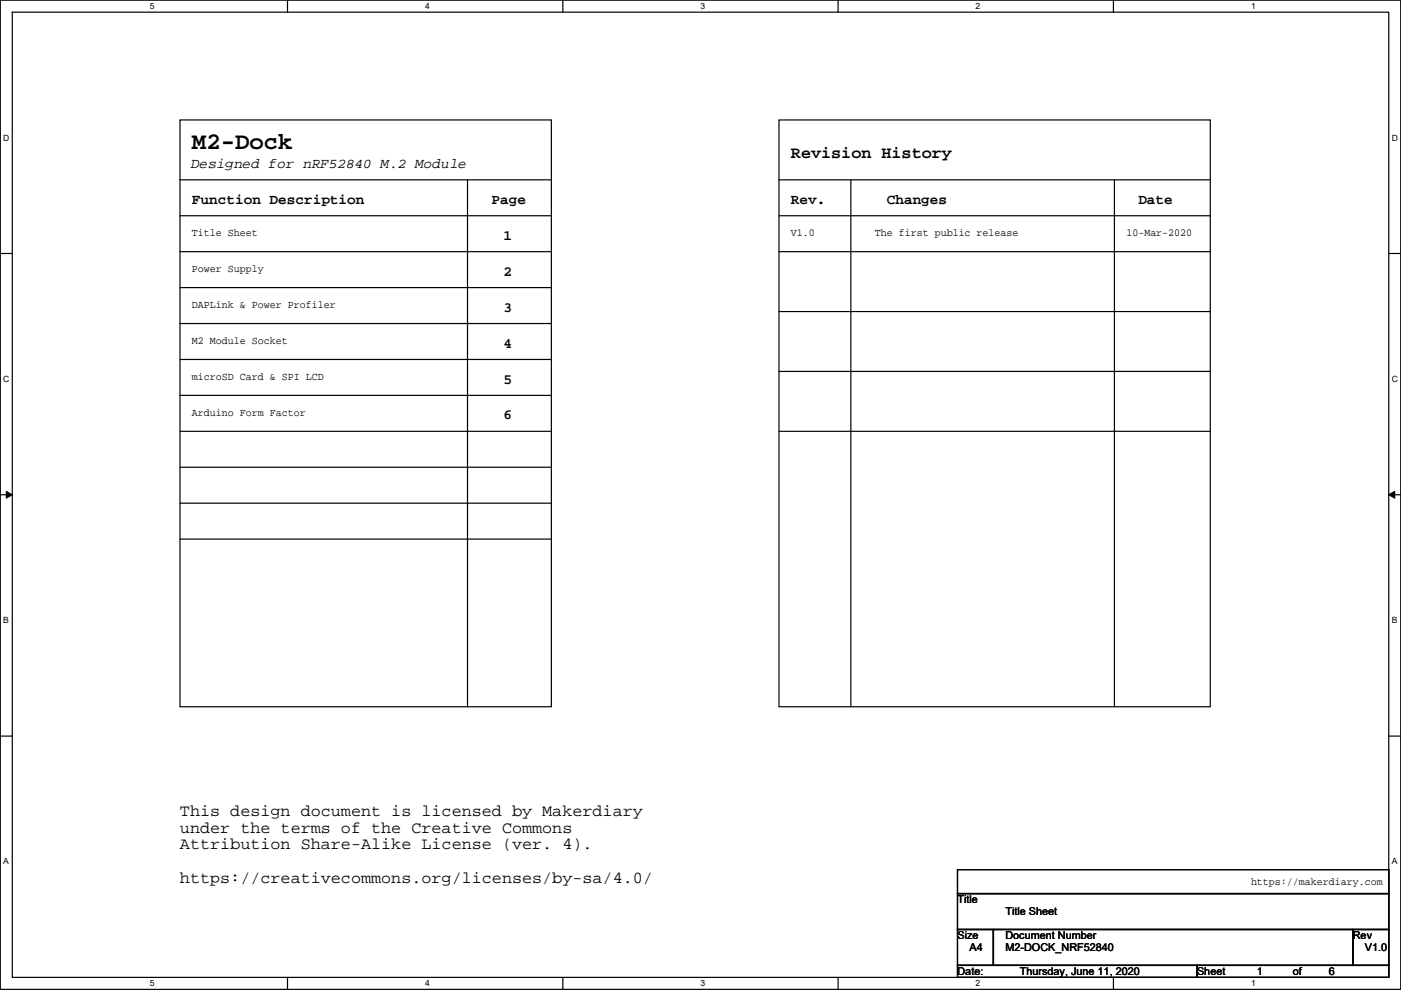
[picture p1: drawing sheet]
<svg xmlns="http://www.w3.org/2000/svg" width="297mm" height="210mm" viewBox="0 0 297 210" stroke-linecap="round" stroke-linejoin="round" font-family="sans-serif">
<defs><g id="words">
<text font-size="5.1" x="40.7" y="31.5">M2-Dock</text>
<g font-size="3.6">
<text x="167.7" y="33.5">Revision History</text>
<text x="38.2" y="173.1">This design document is licensed by Makerdiary</text>
<text x="38.2" y="176.6">under the terms of the Creative Commons</text>
<text x="38.2" y="180.2">Attribution Share-Alike License (ver. 4).</text>
<text x="38.2" y="187.3">https://creativecommons.org/licenses/by-sa/4.0/</text>
</g>
<g font-size="3">
<text x="40.4" y="35.5">Designed for nRF52840 M.2 Module</text>
<text x="40.7" y="43.2">Function Description</text>
<text x="104.2" y="43.2">Page</text>
<text x="167.7" y="43.2">Rev.</text>
<text x="188" y="43.2">Changes</text>
<text x="241.4" y="43.2">Date</text>
<text x="106.7" y="50.9">1</text>
<text x="106.7" y="58.5">2</text>
<text x="106.7" y="66.1">3</text>
<text x="106.7" y="73.7">4</text>
<text x="106.7" y="81.3">5</text>
<text x="106.7" y="89">6</text>
</g>
<g font-size="2.3">
<text x="40.7" y="50.1">Title Sheet</text>
<text x="167.7" y="50.1">V1.0</text>
<text x="185.5" y="50.1">The first public release</text>
<text x="238.8" y="50.1">10-Mar-2020</text>
<text x="40.7" y="57.7">Power Supply</text>
<text x="40.7" y="65.4">DAPLink &amp; Power Profiler</text>
<text x="40.7" y="73">M2 Module Socket</text>
<text x="40.7" y="80.6">microSD Card &amp; SPI LCD</text>
<text x="40.7" y="88.2">Arduino Form Factor</text>
<text x="203" y="191.6">Title</text>
<text x="265.2" y="187.8">https://makerdiary.com</text>
<text x="213.2" y="194.1">Title Sheet</text>
<text x="203" y="199.2">Size</text>
<text x="205.5" y="201.7">A4</text>
<text x="213.2" y="199.2">Document Number</text>
<text x="213.2" y="201.7">M2-DOCK_NRF52840</text>
<text x="286.8" y="199.2">Rev</text>
<text x="289.4" y="201.7">V1.0</text>
<text x="203" y="206.8">Date:</text>
<text x="216.2" y="206.8">Thursday, June 11, 2020</text>
<text x="253.8" y="206.8">Sheet</text>
<text x="266.5" y="206.8">1</text>
<text x="274.1" y="206.8">of</text>
<text x="281.7" y="206.8">6</text>
</g>
<g font-size="1.8">
<text x="31.8" y="1.9">5</text>
<text x="90.1" y="1.9">4</text>
<text x="148.5" y="1.9">3</text>
<text x="206.9" y="1.9">2</text>
<text x="265.2" y="1.9">1</text>
<text x=".7" y="29.8">D</text>
<text x="295.1" y="29.8">D</text>
<text x=".7" y="81">C</text>
<text x="295.1" y="81">C</text>
<text x=".7" y="132.2">B</text>
<text x="295.1" y="132.2">B</text>
<text x=".7" y="183.3">A</text>
<text x="295.1" y="183.3">A</text>
<text x="31.8" y="209.2">5</text>
<text x="90.1" y="209.2">4</text>
<text x="148.5" y="209.2">3</text>
<text x="206.9" y="209.2">2</text>
<text x="265.2" y="209.2">1</text>
</g>
</g></defs>
<path d="M.1 0h296.9v209.8h-296.9zM2.6 2.6h291.8v204.7h-291.8z" fill="none" stroke="#000" stroke-width=".25"/>
<g fill="#fff">
<path d="M31.8 .3h1v2h-1z"/>
<path d="M31.8 207.6h1v2h-1z"/>
</g>
<path d="M61 0v2.6M61 207.3v2.5" fill="none" stroke="#000" stroke-width=".25"/>
<g fill="#fff">
<path d="M90.1 .3h1v2h-1z"/>
<path d="M90.1 207.6h1v2h-1z"/>
</g>
<path d="M119.3 0v2.6M119.3 207.3v2.5" fill="none" stroke="#000" stroke-width=".25"/>
<g fill="#fff">
<path d="M148.5 .3h1v2h-1z"/>
<path d="M148.5 207.6h1v2h-1z"/>
</g>
<path d="M177.7 0v2.6M177.7 207.3v2.5" fill="none" stroke="#000" stroke-width=".25"/>
<g fill="#fff">
<path d="M206.9 .3h1v2h-1z"/>
<path d="M206.9 207.6h1v2h-1z"/>
</g>
<path d="M236.1 0v2.6M236.1 207.3v2.5" fill="none" stroke="#000" stroke-width=".25"/>
<g fill="#fff">
<path d="M265.2 .3h1v2h-1z"/>
<path d="M265.2 207.6h1v2h-1z"/>
<path d="M.7 28.2h1.3v2h-1.3z"/>
<path d="M295.1 28.2h1.3v2h-1.3z"/>
<path d="M.7 79.4h1.3v2h-1.3z"/>
<path d="M295.1 79.4h1.3v2h-1.3z"/>
</g>
<path d="M.1 53.8h2.5M294.4 53.8h2.6" fill="none" stroke="#000" stroke-width=".25"/>
<g fill="#fff">
<path d="M.7 130.5h1.2v2.1h-1.2z"/>
<path d="M295.1 130.5h1.2v2.1h-1.2z"/>
</g>
<path d="M.1 104.9h2.5M294.4 104.9h2.6" fill="none" stroke="#000" stroke-width=".25"/>
<path d="M1.3 104.2l1.3 .7-1.3 .8zM294.4 104.9l1.3-.7v1.5z" fill="#000" stroke="#000" stroke-width=".21"/>
<g fill="#fff">
<path d="M.7 181.7h1.2v2h-1.2z"/>
<path d="M295.1 181.7h1.2v2h-1.2z"/>
</g>
<g fill="none" stroke="#000" stroke-width=".25">
<path d="M38.2 38.1h78.7M38.2 25.4h78.7v124.5h-78.7zM99.1 38.1v111.8M165.2 25.4h91.4v124.5h-91.4zM165.2 38.1h91.4M180.4 38.1v111.8M236.3 38.1v111.8M38.2 45.8h78.7M38.2 53.4h78.7M165.2 45.8h91.4M165.2 53.4h91.4M38.2 61h78.7"/>
<path d="M38.2 68.6h78.7M38.2 76.2h78.7M165.2 78.8h91.4M165.2 66.1h91.4M38.2 83.9h78.7M38.2 91.5h78.7M38.2 99.1h78.7M165.2 91.5h91.4M38.2 114.3h78.7M38.2 106.7h78.7M.1 156.1h2.5M294.4 156.1h2.6"/>
</g>
<path d="M38.2 155h36.3v12.9h-36.3z" fill="#fff"/>
<path d="M203 184.4h91.4v5.1h-91.4zM203 189.5h91.4v7.6h-91.4zM203 197.1h7.6v7.7h-7.6zM210.6 197.1h76.2v7.7h-76.2zM286.8 197.1h7.6v7.7h-7.6zM203 204.8h50.8v2.5h-50.8zM253.8 204.8h40.6v2.5h-40.6z" fill="none" stroke="#000" stroke-width=".25"/>
<use href="#words"/>
</svg>
